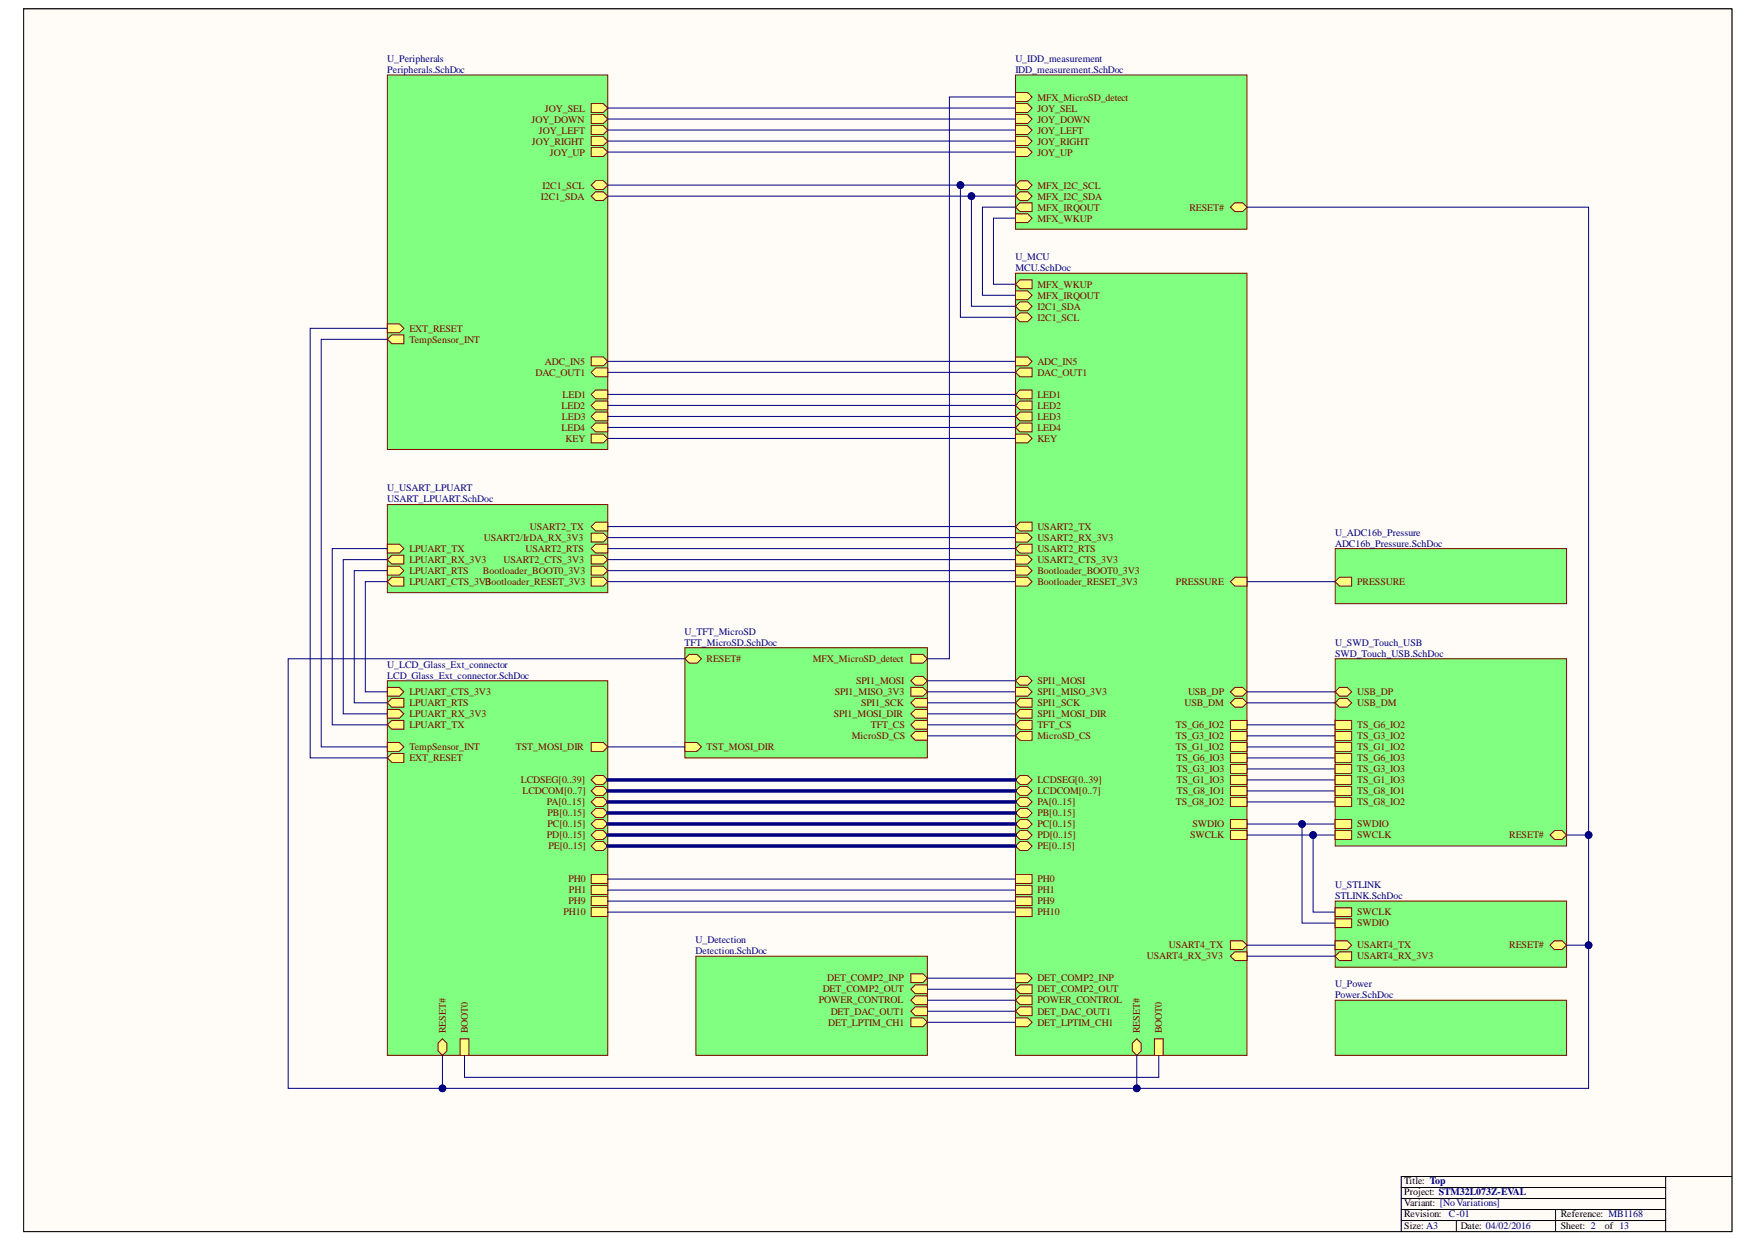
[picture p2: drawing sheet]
<svg xmlns="http://www.w3.org/2000/svg" width="297mm" height="210mm" viewBox="0 0 297 210" stroke-linecap="round" stroke-linejoin="round" font-family="sans-serif">
<defs><g id="words">
<g font-size="1.7" fill="#000080">
<text x="65.5" y="10.5">U_Peripherals</text>
<text x="171.7" y="10.5">U_IDD_measurement</text>
<text x="65.5" y="12.3">Peripherals.SchDoc</text>
<text x="171.7" y="12.3">IDD_measurement.SchDoc</text>
<text x="171.7" y="44">U_MCU</text>
<text x="171.7" y="45.8">MCU.SchDoc</text>
<text x="65.5" y="83">U_USART_LPUART</text>
<text x="65.5" y="84.9">USART_LPUART.SchDoc</text>
<text x="225.7" y="90.5">U_ADC16b_Pressure</text>
<text x="225.7" y="92.4">ADC16b_Pressure.SchDoc</text>
<text x="115.7" y="107.3">U_TFT_MicroSD</text>
<text x="65.5" y="112.8">U_LCD_Glass_Ext_connector</text>
<text x="115.7" y="109.1">TFT_MicroSD.SchDoc</text>
<text x="225.7" y="109.1">U_SWD_Touch_USB</text>
<text x="225.7" y="111">SWD_Touch_USB.SchDoc</text>
<text x="65.5" y="114.7">LCD_Glass_Ext_connector.SchDoc</text>
<text x="225.7" y="150">U_STLINK</text>
<text x="225.7" y="151.9">STLINK.SchDoc</text>
<text x="117.6" y="159.3">U_Detection</text>
<text x="117.6" y="161.2">Detection.SchDoc</text>
<text x="225.7" y="166.8">U_Power</text>
<text x="225.7" y="168.6">Power.SchDoc</text>
<text x="244.9" y="205.7">C-01</text>
</g>
<g font-size="1.7" fill="#800000">
<text x="175.4" y="17">MFX_MicroSD_detect</text>
<text x="89.8" y="20.7">JOY_DOWN</text>
<text x="91.1" y="22.6">JOY_LEFT</text>
<text x="92.1" y="18.8">JOY_SEL</text>
<text x="175.4" y="18.8">JOY_SEL</text>
<text x="175.4" y="20.7">JOY_DOWN</text>
<text x="175.4" y="22.6">JOY_LEFT</text>
<text x="89.9" y="24.4">JOY_RIGHT</text>
<text x="93" y="26.3">JOY_UP</text>
<text x="175.4" y="24.4">JOY_RIGHT</text>
<text x="175.4" y="26.3">JOY_UP</text>
<text x="91.5" y="33.7">I2C1_SDA</text>
<text x="91.7" y="31.9">I2C1_SCL</text>
<text x="175.4" y="35.6">MFX_IRQOUT</text>
<text x="175.4" y="33.7">MFX_I2C_SDA</text>
<text x="175.4" y="31.9">MFX_I2C_SCL</text>
<text x="201.1" y="35.6">RESET#</text>
<text x="175.4" y="37.4">MFX_WKUP</text>
<text x="175.4" y="52.3">I2C1_SDA</text>
<text x="175.4" y="50.5">MFX_IRQOUT</text>
<text x="175.4" y="48.6">MFX_WKUP</text>
<text x="69.2" y="57.9">TempSensor_INT</text>
<text x="69.2" y="56">EXT_RESET</text>
<text x="175.4" y="54.2">I2C1_SCL</text>
<text x="90.5" y="63.5">DAC_OUT1</text>
<text x="92.1" y="61.6">ADC_IN5</text>
<text x="175.4" y="63.5">DAC_OUT1</text>
<text x="175.4" y="61.6">ADC_IN5</text>
<text x="94.9" y="69.1">LED2</text>
<text x="95" y="70.9">LED3</text>
<text x="95.1" y="67.2">LED1</text>
<text x="175.4" y="70.9">LED3</text>
<text x="175.4" y="67.2">LED1</text>
<text x="175.4" y="69.1">LED2</text>
<text x="94.9" y="72.8">LED4</text>
<text x="95.6" y="74.6">KEY</text>
<text x="175.4" y="74.6">KEY</text>
<text x="175.4" y="72.8">LED4</text>
<text x="89.6" y="89.6">USART2_TX</text>
<text x="175.4" y="89.6">USART2_TX</text>
<text x="69.2" y="95.2">LPUART_RX_3V3</text>
<text x="69.2" y="93.3">LPUART_TX</text>
<text x="81.8" y="91.5">USART2/IrDA_RX_3V3</text>
<text x="85.1" y="95.2">USART2_CTS_3V3</text>
<text x="88.8" y="93.3">USART2_RTS</text>
<text x="175.4" y="91.5">USART2_RX_3V3</text>
<text x="175.4" y="95.2">USART2_CTS_3V3</text>
<text x="175.4" y="93.3">USART2_RTS</text>
<text x="69.2" y="98.9">LPUART_CTS_3VBootloader_RESET_3V3</text>
<text x="69.2" y="97">LPUART_RTS</text>
<text x="81.6" y="97">Bootloader_BOOT0_3V3</text>
<text x="82.2" y="98.9">3</text>
<text x="175.4" y="97">Bootloader_BOOT0_3V3</text>
<text x="175.4" y="98.9">Bootloader_RESET_3V3</text>
<text x="198.8" y="98.9">PRESSURE</text>
<text x="229.4" y="98.9">PRESSURE</text>
<text x="119.5" y="111.9">RESET#</text>
<text x="137.4" y="111.9">MFX_MicroSD_detect</text>
<text x="69.2" y="117.5">LPUART_CTS_3V3</text>
<text x="69.2" y="119.4">LPUART_RTS</text>
<text x="141.1" y="117.5">SPI1_MISO_3V3</text>
<text x="144.8" y="115.6">SPI1_MOSI</text>
<text x="145.6" y="119.4">SPI1_SCK</text>
<text x="175.4" y="119.4">SPI1_SCK</text>
<text x="175.4" y="115.6">SPI1_MOSI</text>
<text x="175.4" y="117.5">SPI1_MISO_3V3</text>
<text x="200.3" y="119.4">USB_DM</text>
<text x="200.8" y="117.5">USB_DP</text>
<text x="229.4" y="119.4">USB_DM</text>
<text x="229.4" y="117.5">USB_DP</text>
<text x="69.2" y="121.2">LPUART_RX_3V3</text>
<text x="69.2" y="123.1">LPUART_TX</text>
<text x="140.9" y="121.2">SPI1_MOSI_DIR</text>
<text x="144" y="124.9">MicroSD_CS</text>
<text x="147.2" y="123.1">TFT_CS</text>
<text x="175.4" y="124.9">MicroSD_CS</text>
<text x="175.4" y="123.1">TFT_CS</text>
<text x="175.4" y="121.2">SPI1_MOSI_DIR</text>
<text x="198.8" y="124.9">TS_G3_IO2</text>
<text x="198.8" y="123.1">TS_G6_IO2</text>
<text x="229.4" y="123.1">TS_G6_IO2</text>
<text x="229.4" y="124.9">TS_G3_IO2</text>
<text x="69.2" y="126.8">TempSensor_INT</text>
<text x="69.2" y="128.7">EXT_RESET</text>
<text x="87.2" y="126.8">TST_MOSI_DIR</text>
<text x="119.5" y="126.8">TST_MOSI_DIR</text>
<text x="198.8" y="126.8">TS_G1_IO2</text>
<text x="198.9" y="130.5">TS_G3_IO3</text>
<text x="198.9" y="128.7">TS_G6_IO3</text>
<text x="229.4" y="126.8">TS_G1_IO2</text>
<text x="229.4" y="128.7">TS_G6_IO3</text>
<text x="229.4" y="130.5">TS_G3_IO3</text>
<text x="88.1" y="132.4">LCDSEG[0..39]</text>
<text x="88.3" y="134.2">LCDCOM[0..7]</text>
<text x="92.5" y="136.1">PA[0..15]</text>
<text x="92.6" y="138">PB[0..15]</text>
<text x="175.4" y="132.4">LCDSEG[0..39]</text>
<text x="175.4" y="134.2">LCDCOM[0..7]</text>
<text x="175.4" y="136.1">PA[0..15]</text>
<text x="175.4" y="138">PB[0..15]</text>
<text x="198.8" y="136.1">TS_G8_IO2</text>
<text x="198.9" y="132.4">TS_G1_IO3</text>
<text x="199" y="134.2">TS_G8_IO1</text>
<text x="229.4" y="132.4">TS_G1_IO3</text>
<text x="229.4" y="134.2">TS_G8_IO1</text>
<text x="229.4" y="136.1">TS_G8_IO2</text>
<text x="92.5" y="141.7">PD[0..15]</text>
<text x="92.6" y="139.8">PC[0..15]</text>
<text x="92.7" y="143.5">PE[0..15]</text>
<text x="175.4" y="139.8">PC[0..15]</text>
<text x="175.4" y="141.7">PD[0..15]</text>
<text x="175.4" y="143.5">PE[0..15]</text>
<text x="201.2" y="141.7">SWCLK</text>
<text x="201.6" y="139.8">SWDIO</text>
<text x="229.4" y="139.8">SWDIO</text>
<text x="229.4" y="141.7">SWCLK</text>
<text x="255.2" y="141.7">RESET#</text>
<text x="96.1" y="149.1">PH0</text>
<text x="175.4" y="149.1">PH0</text>
<text x="95.3" y="154.7">PH10</text>
<text x="96.1" y="152.8">PH9</text>
<text x="96.2" y="151">PH1</text>
<text x="175.4" y="151">PH1</text>
<text x="175.4" y="154.7">PH10</text>
<text x="175.4" y="152.8">PH9</text>
<text x="229.4" y="154.7">SWCLK</text>
<text x="197.6" y="160.3">USART4_TX</text>
<text x="229.4" y="160.3">USART4_TX</text>
<text x="229.4" y="156.5">SWDIO</text>
<text x="255.2" y="160.3">RESET#</text>
<text x="139.1" y="167.7">DET_COMP2_OUT</text>
<text x="139.8" y="165.8">DET_COMP2_INP</text>
<text x="175.4" y="165.8">DET_COMP2_INP</text>
<text x="175.4" y="167.7">DET_COMP2_OUT</text>
<text x="193.9" y="162.1">USART4_RX_3V3</text>
<text x="229.4" y="162.1">USART4_RX_3V3</text>
<text x="138.4" y="169.6">POWER_CONTROL</text>
<text x="140" y="173.4">DET_LPTIM_CH1</text>
<text x="140.4" y="171.5">DET_DAC_OUT1</text>
<text x="175.4" y="171.5">DET_DAC_OUT1</text>
<text x="175.4" y="169.6">POWER_CONTROL</text>
<text x="175.4" y="173.4">DET_LPTIM_CH1</text>
<text x="75.4" y="174.6" transform="rotate(-90 75.4 174.6)">RESET#</text>
<text x="79.1" y="174.6" transform="rotate(-90 79.1 174.6)">BOOT0</text>
<text x="192.7" y="174.6" transform="rotate(-90 192.7 174.6)">RESET#</text>
<text x="196.4" y="174.6" transform="rotate(-90 196.4 174.6)">BOOT0</text>
</g>
<g font-size="1.7">
<text x="237.4" y="200.2">Title: Top</text>
<text x="237.4" y="202">Project: STM32L073Z-EVAL</text>
<text x="237.4" y="203.9">Variant: [NoVariations]</text>
<text x="237.4" y="207.8">Size: A3</text>
<text x="237.4" y="205.7">Revision:</text>
<text x="247" y="207.8">Date: 04/02/2016</text>
<text x="263.9" y="205.7">Reference: MB1168</text>
<text x="263.9" y="207.8">Sheet: 2</text>
<text x="271.3" y="207.8">of 13</text>
</g>
</g></defs>
<path d="M4 1.5h288.8v206.6h-288.8z" fill-rule="evenodd" fill="#fffcf8"/>
<path d="M4 1.5h288.8v206.6h-288.8z" fill="none" stroke="#000" stroke-width=".17"/>
<path d="M4 1.5h288.8v206.6h-288.8z" fill-rule="evenodd" fill="#fffcf8"/>
<path d="M4 1.5h288.8v206.6h-288.8zM281.6 198.8v9.3M292.8 198.8h-55.9v9.3M236.9 200.7h44.7M236.9 202.6h44.7M236.9 206.3h44.7M236.9 204.4h44.7M246.2 206.3v1.8M263 204.4v3.7" fill="none" stroke="#000" stroke-width=".17"/>
<path d="M171.7 46.2h39.1v132.2h-39.1z" fill-rule="evenodd" fill="#80ff80"/>
<path d="M171.7 46.2h39.1v132.2h-39.1z" fill="none" stroke="#800000" stroke-width=".17"/>
<path d="M171.7 51.8l.7-.8h1.3l.8 .8-.8 .7h-1.3z" fill-rule="evenodd" fill="#ffff80"/>
<path d="M171.7 51.8l.7-.8h1.3l.8 .8-.8 .7h-1.3z" fill="none" stroke="#800000" stroke-width=".17"/>
<path d="M171.7 53.6l.7-.7h1.3l.8 .7-.8 .8h-1.3z" fill-rule="evenodd" fill="#ffff80"/>
<path d="M171.7 53.6l.7-.7h1.3l.8 .7-.8 .8h-1.3z" fill="none" stroke="#800000" stroke-width=".17"/>
<path d="M171.7 49.2h2l.8 .7-.8 .8h-2z" fill-rule="evenodd" fill="#ffff80"/>
<path d="M171.7 49.2h2l.8 .7-.8 .8h-2z" fill="none" stroke="#800000" stroke-width=".17"/>
<path d="M171.7 95.7h2l.8 .7-.8 .8h-2z" fill-rule="evenodd" fill="#ffff80"/>
<path d="M171.7 95.7h2l.8 .7-.8 .8h-2z" fill="none" stroke="#800000" stroke-width=".17"/>
<path d="M171.7 97.6h2l.8 .7-.8 .7h-2z" fill-rule="evenodd" fill="#ffff80"/>
<path d="M171.7 97.6h2l.8 .7-.8 .7h-2z" fill="none" stroke="#800000" stroke-width=".17"/>
<path d="M195.2 175.6h1.5v2.8h-1.5z" fill-rule="evenodd" fill="#ffff80"/>
<path d="M195.2 175.6h1.5v2.8h-1.5z" fill="none" stroke="#800000" stroke-width=".17"/>
<path d="M171.7 90.1h2l.8 .8-.8 .7h-2z" fill-rule="evenodd" fill="#ffff80"/>
<path d="M171.7 90.1h2l.8 .8-.8 .7h-2z" fill="none" stroke="#800000" stroke-width=".17"/>
<path d="M171.7 93.8h2l.8 .8-.8 .7h-2z" fill-rule="evenodd" fill="#ffff80"/>
<path d="M171.7 93.8h2l.8 .8-.8 .7h-2z" fill="none" stroke="#800000" stroke-width=".17"/>
<path d="M172.4 88.2h2.1v1.5h-2.1l-.7-.7z" fill-rule="evenodd" fill="#ffff80"/>
<path d="M172.4 88.2h2.1v1.5h-2.1l-.7-.7z" fill="none" stroke="#800000" stroke-width=".17"/>
<path d="M171.7 92.7l.7-.7h2.1v1.5h-2.1z" fill-rule="evenodd" fill="#ffff80"/>
<path d="M171.7 92.7l.7-.7h2.1v1.5h-2.1z" fill="none" stroke="#800000" stroke-width=".17"/>
<path d="M172.4 118h2.1v1.5h-2.1l-.7-.7z" fill-rule="evenodd" fill="#ffff80"/>
<path d="M172.4 118h2.1v1.5h-2.1l-.7-.7z" fill="none" stroke="#800000" stroke-width=".17"/>
<path d="M171.7 115.1l.7-.8h1.3l.8 .8-.8 .7h-1.3z" fill-rule="evenodd" fill="#ffff80"/>
<path d="M171.7 115.1l.7-.8h1.3l.8 .8-.8 .7h-1.3z" fill="none" stroke="#800000" stroke-width=".17"/>
<path d="M171.7 124.4l.7-.8h2.1v1.5h-2.1z" fill-rule="evenodd" fill="#ffff80"/>
<path d="M171.7 124.4l.7-.8h2.1v1.5h-2.1z" fill="none" stroke="#800000" stroke-width=".17"/>
<path d="M171.7 122.5l.7-.7h2.1v1.5h-2.1z" fill-rule="evenodd" fill="#ffff80"/>
<path d="M171.7 122.5l.7-.7h2.1v1.5h-2.1z" fill="none" stroke="#800000" stroke-width=".17"/>
<path d="M171.7 73.4h2l.8 .7-.8 .7h-2z" fill-rule="evenodd" fill="#ffff80"/>
<path d="M171.7 73.4h2l.8 .7-.8 .7h-2z" fill="none" stroke="#800000" stroke-width=".17"/>
<path d="M171.7 72.2l.7-.7h2.1v1.5h-2.1z" fill-rule="evenodd" fill="#ffff80"/>
<path d="M171.7 72.2l.7-.7h2.1v1.5h-2.1z" fill="none" stroke="#800000" stroke-width=".17"/>
<path d="M171.7 70.4l.7-.8h2.1v1.5h-2.1z" fill-rule="evenodd" fill="#ffff80"/>
<path d="M171.7 70.4l.7-.8h2.1v1.5h-2.1z" fill="none" stroke="#800000" stroke-width=".17"/>
<path d="M172.4 65.9h2.1v1.5h-2.1l-.7-.7z" fill-rule="evenodd" fill="#ffff80"/>
<path d="M172.4 65.9h2.1v1.5h-2.1l-.7-.7z" fill="none" stroke="#800000" stroke-width=".17"/>
<path d="M172.4 67.8h2.1v1.5h-2.1l-.7-.8z" fill-rule="evenodd" fill="#ffff80"/>
<path d="M172.4 67.8h2.1v1.5h-2.1l-.7-.8z" fill="none" stroke="#800000" stroke-width=".17"/>
<path d="M208 161.6l.8-.7h2v1.4h-2z" fill-rule="evenodd" fill="#ffff80"/>
<path d="M208 161.6l.8-.7h2v1.4h-2z" fill="none" stroke="#800000" stroke-width=".17"/>
<path d="M208 159h2.1l.7 .7-.7 .8h-2.1z" fill-rule="evenodd" fill="#ffff80"/>
<path d="M208 159h2.1l.7 .7-.7 .8h-2.1z" fill="none" stroke="#800000" stroke-width=".17"/>
<path d="M208 98.3l.8-.7h2v1.4h-2z" fill-rule="evenodd" fill="#ffff80"/>
<path d="M208 98.3l.8-.7h2v1.4h-2z" fill="none" stroke="#800000" stroke-width=".17"/>
<path d="M208 125.5h2.8v1.5h-2.8z" fill-rule="evenodd" fill="#ffff80"/>
<path d="M208 125.5h2.8v1.5h-2.8z" fill="none" stroke="#800000" stroke-width=".17"/>
<path d="M208 131.1h2.8v1.5h-2.8z" fill-rule="evenodd" fill="#ffff80"/>
<path d="M208 131.1h2.8v1.5h-2.8z" fill="none" stroke="#800000" stroke-width=".17"/>
<path d="M171.7 62.9l.7-.7h2.1v1.5h-2.1z" fill-rule="evenodd" fill="#ffff80"/>
<path d="M171.7 62.9l.7-.7h2.1v1.5h-2.1z" fill="none" stroke="#800000" stroke-width=".17"/>
<path d="M208 123.6h2.8v1.5h-2.8z" fill-rule="evenodd" fill="#ffff80"/>
<path d="M208 123.6h2.8v1.5h-2.8z" fill="none" stroke="#800000" stroke-width=".17"/>
<path d="M208 129.2h2.8v1.5h-2.8z" fill-rule="evenodd" fill="#ffff80"/>
<path d="M208 129.2h2.8v1.5h-2.8z" fill="none" stroke="#800000" stroke-width=".17"/>
<path d="M208 121.8h2.8v1.5h-2.8z" fill-rule="evenodd" fill="#ffff80"/>
<path d="M208 121.8h2.8v1.5h-2.8z" fill="none" stroke="#800000" stroke-width=".17"/>
<path d="M208 127.3h2.8v1.5h-2.8z" fill-rule="evenodd" fill="#ffff80"/>
<path d="M208 127.3h2.8v1.5h-2.8z" fill="none" stroke="#800000" stroke-width=".17"/>
<path d="M171.7 60.3h2l.8 .8-.8 .7h-2z" fill-rule="evenodd" fill="#ffff80"/>
<path d="M171.7 60.3h2l.8 .8-.8 .7h-2z" fill="none" stroke="#800000" stroke-width=".17"/>
<path d="M208 118.8l.8-.8h1.3l.7 .8-.7 .7h-1.3z" fill-rule="evenodd" fill="#ffff80"/>
<path d="M208 118.8l.8-.8h1.3l.7 .8-.7 .7h-1.3z" fill="none" stroke="#800000" stroke-width=".17"/>
<path d="M208 116.9l.8-.7h1.3l.7 .7-.7 .8h-1.3z" fill-rule="evenodd" fill="#ffff80"/>
<path d="M208 116.9l.8-.7h1.3l.7 .7-.7 .8h-1.3z" fill="none" stroke="#800000" stroke-width=".17"/>
<path d="M208 138.5h2.8v1.5h-2.8z" fill-rule="evenodd" fill="#ffff80"/>
<path d="M208 138.5h2.8v1.5h-2.8z" fill="none" stroke="#800000" stroke-width=".17"/>
<path d="M208 140.4h2.8v1.5h-2.8z" fill-rule="evenodd" fill="#ffff80"/>
<path d="M208 140.4h2.8v1.5h-2.8z" fill="none" stroke="#800000" stroke-width=".17"/>
<path d="M171.7 116.2h2l.8 .7-.8 .8h-2z" fill-rule="evenodd" fill="#ffff80"/>
<path d="M171.7 116.2h2l.8 .7-.8 .8h-2z" fill="none" stroke="#800000" stroke-width=".17"/>
<path d="M172.4 170.2h2.1v1.4h-2.1l-.7-.7z" fill-rule="evenodd" fill="#ffff80"/>
<path d="M172.4 170.2h2.1v1.4h-2.1l-.7-.7z" fill="none" stroke="#800000" stroke-width=".17"/>
<path d="M171.7 120.6l.7-.7h2.1v1.5h-2.1z" fill-rule="evenodd" fill="#ffff80"/>
<path d="M171.7 120.6l.7-.7h2.1v1.5h-2.1z" fill="none" stroke="#800000" stroke-width=".17"/>
<path d="M171.7 131.8l.7-.7h1.3l.8 .7-.8 .8h-1.3z" fill-rule="evenodd" fill="#ffff80"/>
<path d="M171.7 131.8l.7-.7h1.3l.8 .7-.8 .8h-1.3z" fill="none" stroke="#800000" stroke-width=".17"/>
<path d="M171.7 133.7l.7-.8h1.3l.8 .8-.8 .7h-1.3z" fill-rule="evenodd" fill="#ffff80"/>
<path d="M171.7 133.7l.7-.8h1.3l.8 .8-.8 .7h-1.3z" fill="none" stroke="#800000" stroke-width=".17"/>
<path d="M171.7 135.5l.7-.7h1.3l.8 .7-.8 .8h-1.3z" fill-rule="evenodd" fill="#ffff80"/>
<path d="M171.7 135.5l.7-.7h1.3l.8 .7-.8 .8h-1.3z" fill="none" stroke="#800000" stroke-width=".17"/>
<path d="M172.4 136.7h1.3l.8 .7-.8 .7h-1.3l-.7-.7z" fill-rule="evenodd" fill="#ffff80"/>
<path d="M172.4 136.7h1.3l.8 .7-.8 .7h-1.3l-.7-.7z" fill="none" stroke="#800000" stroke-width=".17"/>
<path d="M172.4 138.5h1.3l.8 .8-.8 .7h-1.3l-.7-.7z" fill-rule="evenodd" fill="#ffff80"/>
<path d="M172.4 138.5h1.3l.8 .8-.8 .7h-1.3l-.7-.7z" fill="none" stroke="#800000" stroke-width=".17"/>
<path d="M171.7 141.1l.7-.7h1.3l.8 .7-.8 .8h-1.3z" fill-rule="evenodd" fill="#ffff80"/>
<path d="M171.7 141.1l.7-.7h1.3l.8 .7-.8 .8h-1.3z" fill="none" stroke="#800000" stroke-width=".17"/>
<path d="M171.7 143l.7-.8h1.3l.8 .8-.8 .7h-1.3z" fill-rule="evenodd" fill="#ffff80"/>
<path d="M171.7 143l.7-.8h1.3l.8 .8-.8 .7h-1.3z" fill="none" stroke="#800000" stroke-width=".17"/>
<path d="M191.4 176.3l.8-.7 .7 .7v1.3l-.7 .8-.8-.8z" fill-rule="evenodd" fill="#ffff80"/>
<path d="M191.4 176.3l.8-.7 .7 .7v1.3l-.7 .8-.8-.8z" fill="none" stroke="#800000" stroke-width=".17"/>
<path d="M171.7 149.7h2.8v1.5h-2.8z" fill-rule="evenodd" fill="#ffff80"/>
<path d="M171.7 149.7h2.8v1.5h-2.8z" fill="none" stroke="#800000" stroke-width=".17"/>
<path d="M171.7 147.8h2.8v1.5h-2.8z" fill-rule="evenodd" fill="#ffff80"/>
<path d="M171.7 147.8h2.8v1.5h-2.8z" fill="none" stroke="#800000" stroke-width=".17"/>
<path d="M171.7 153.4h2.8v1.5h-2.8z" fill-rule="evenodd" fill="#ffff80"/>
<path d="M171.7 153.4h2.8v1.5h-2.8z" fill="none" stroke="#800000" stroke-width=".17"/>
<path d="M171.7 151.6h2.8v1.4h-2.8z" fill-rule="evenodd" fill="#ffff80"/>
<path d="M171.7 151.6h2.8v1.4h-2.8z" fill="none" stroke="#800000" stroke-width=".17"/>
<path d="M172.4 47.3h2.1v1.5h-2.1l-.7-.8z" fill-rule="evenodd" fill="#ffff80"/>
<path d="M172.4 47.3h2.1v1.5h-2.1l-.7-.8z" fill="none" stroke="#800000" stroke-width=".17"/>
<path d="M208 132.9h2.8v1.5h-2.8z" fill-rule="evenodd" fill="#ffff80"/>
<path d="M208 132.9h2.8v1.5h-2.8z" fill="none" stroke="#800000" stroke-width=".17"/>
<path d="M208 134.8h2.8v1.5h-2.8z" fill-rule="evenodd" fill="#ffff80"/>
<path d="M208 134.8h2.8v1.5h-2.8z" fill="none" stroke="#800000" stroke-width=".17"/>
<path d="M171.7 164.6h2l.8 .7-.8 .8h-2z" fill-rule="evenodd" fill="#ffff80"/>
<path d="M171.7 164.6h2l.8 .7-.8 .8h-2z" fill="none" stroke="#800000" stroke-width=".17"/>
<path d="M172.4 168.3h2.1v1.5h-2.1l-.7-.8z" fill-rule="evenodd" fill="#ffff80"/>
<path d="M172.4 168.3h2.1v1.5h-2.1l-.7-.8z" fill="none" stroke="#800000" stroke-width=".17"/>
<path d="M172.4 166.4h2.1v1.5h-2.1l-.7-.7z" fill-rule="evenodd" fill="#ffff80"/>
<path d="M172.4 166.4h2.1v1.5h-2.1l-.7-.7z" fill="none" stroke="#800000" stroke-width=".17"/>
<path d="M171.7 172h2l.8 .8-.8 .7h-2z" fill-rule="evenodd" fill="#ffff80"/>
<path d="M171.7 172h2l.8 .8-.8 .7h-2z" fill="none" stroke="#800000" stroke-width=".17"/>
<path d="M225.7 92.7h39.1v9.3h-39.1z" fill-rule="evenodd" fill="#80ff80"/>
<path d="M225.7 92.7h39.1v9.3h-39.1z" fill="none" stroke="#800000" stroke-width=".17"/>
<path d="M226.5 97.6h2v1.4h-2l-.8-.7z" fill-rule="evenodd" fill="#ffff80"/>
<path d="M226.5 97.6h2v1.4h-2l-.8-.7z" fill="none" stroke="#800000" stroke-width=".17"/>
<path d="M117.6 161.6h39.2v16.8h-39.2z" fill-rule="evenodd" fill="#80ff80"/>
<path d="M117.6 161.6h39.2v16.8h-39.2z" fill="none" stroke="#800000" stroke-width=".17"/>
<path d="M154 164.6h2l.8 .7-.8 .8h-2z" fill-rule="evenodd" fill="#ffff80"/>
<path d="M154 164.6h2l.8 .7-.8 .8h-2z" fill="none" stroke="#800000" stroke-width=".17"/>
<path d="M154 167.2l.7-.8h2.1v1.5h-2.1z" fill-rule="evenodd" fill="#ffff80"/>
<path d="M154 167.2l.7-.8h2.1v1.5h-2.1z" fill="none" stroke="#800000" stroke-width=".17"/>
<path d="M154 170.9l.7-.7h2.1v1.4h-2.1z" fill-rule="evenodd" fill="#ffff80"/>
<path d="M154 170.9l.7-.7h2.1v1.4h-2.1z" fill="none" stroke="#800000" stroke-width=".17"/>
<path d="M154 169l.7-.7h2.1v1.5h-2.1z" fill-rule="evenodd" fill="#ffff80"/>
<path d="M154 169l.7-.7h2.1v1.5h-2.1z" fill="none" stroke="#800000" stroke-width=".17"/>
<path d="M154 172h2l.8 .8-.8 .7h-2z" fill-rule="evenodd" fill="#ffff80"/>
<path d="M154 172h2l.8 .8-.8 .7h-2z" fill="none" stroke="#800000" stroke-width=".17"/>
<path d="M171.7 12.7h39.1v26h-39.1z" fill-rule="evenodd" fill="#80ff80"/>
<path d="M171.7 12.7h39.1v26h-39.1z" fill="none" stroke="#800000" stroke-width=".17"/>
<path d="M172.4 34.3h2.1v1.5h-2.1l-.7-.8z" fill-rule="evenodd" fill="#ffff80"/>
<path d="M172.4 34.3h2.1v1.5h-2.1l-.7-.8z" fill="none" stroke="#800000" stroke-width=".17"/>
<path d="M171.7 17.5h2l.8 .8-.8 .7h-2z" fill-rule="evenodd" fill="#ffff80"/>
<path d="M171.7 17.5h2l.8 .8-.8 .7h-2z" fill="none" stroke="#800000" stroke-width=".17"/>
<path d="M171.7 19.4h2l.8 .7-.8 .8h-2z" fill-rule="evenodd" fill="#ffff80"/>
<path d="M171.7 19.4h2l.8 .7-.8 .8h-2z" fill="none" stroke="#800000" stroke-width=".17"/>
<path d="M171.7 21.2h2l.8 .8-.8 .7h-2z" fill-rule="evenodd" fill="#ffff80"/>
<path d="M171.7 21.2h2l.8 .8-.8 .7h-2z" fill="none" stroke="#800000" stroke-width=".17"/>
<path d="M171.7 23.1h2l.8 .7-.8 .8h-2z" fill-rule="evenodd" fill="#ffff80"/>
<path d="M171.7 23.1h2l.8 .7-.8 .8h-2z" fill="none" stroke="#800000" stroke-width=".17"/>
<path d="M171.7 25h2l.8 .7-.8 .7h-2z" fill-rule="evenodd" fill="#ffff80"/>
<path d="M171.7 25h2l.8 .7-.8 .7h-2z" fill="none" stroke="#800000" stroke-width=".17"/>
<path d="M171.7 36.1h2l.8 .8-.8 .7h-2z" fill-rule="evenodd" fill="#ffff80"/>
<path d="M171.7 36.1h2l.8 .8-.8 .7h-2z" fill="none" stroke="#800000" stroke-width=".17"/>
<path d="M171.7 15.6h2l.8 .8-.8 .7h-2z" fill-rule="evenodd" fill="#ffff80"/>
<path d="M171.7 15.6h2l.8 .8-.8 .7h-2z" fill="none" stroke="#800000" stroke-width=".17"/>
<path d="M208 35l.8-.7h1.3l.7 .7-.7 .8h-1.3z" fill-rule="evenodd" fill="#ffff80"/>
<path d="M208 35l.8-.7h1.3l.7 .7-.7 .8h-1.3z" fill="none" stroke="#800000" stroke-width=".17"/>
<path d="M171.7 33.1l.7-.7h1.3l.8 .7-.8 .8h-1.3z" fill-rule="evenodd" fill="#ffff80"/>
<path d="M171.7 33.1l.7-.7h1.3l.8 .7-.8 .8h-1.3z" fill="none" stroke="#800000" stroke-width=".17"/>
<path d="M171.7 31.3l.7-.8h1.3l.8 .8-.8 .7h-1.3z" fill-rule="evenodd" fill="#ffff80"/>
<path d="M171.7 31.3l.7-.8h1.3l.8 .8-.8 .7h-1.3z" fill="none" stroke="#800000" stroke-width=".17"/>
<path d="M65.5 115.1h37.2v63.3h-37.2z" fill-rule="evenodd" fill="#80ff80"/>
<path d="M65.5 115.1h37.2v63.3h-37.2z" fill="none" stroke="#800000" stroke-width=".17"/>
<path d="M100 131.8l.7-.7h1.3l.7 .7-.7 .8h-1.3z" fill-rule="evenodd" fill="#ffff80"/>
<path d="M100 131.8l.7-.7h1.3l.7 .7-.7 .8h-1.3z" fill="none" stroke="#800000" stroke-width=".17"/>
<path d="M100 133.7l.7-.8h1.3l.7 .8-.7 .7h-1.3z" fill-rule="evenodd" fill="#ffff80"/>
<path d="M100 133.7l.7-.8h1.3l.7 .8-.7 .7h-1.3z" fill="none" stroke="#800000" stroke-width=".17"/>
<path d="M65.5 119.9h2l.8 .7-.8 .8h-2z" fill-rule="evenodd" fill="#ffff80"/>
<path d="M65.5 119.9h2l.8 .7-.8 .8h-2z" fill="none" stroke="#800000" stroke-width=".17"/>
<path d="M65.5 122.5l.7-.7h2.1v1.4h-2.1z" fill-rule="evenodd" fill="#ffff80"/>
<path d="M65.5 122.5l.7-.7h2.1v1.4h-2.1z" fill="none" stroke="#800000" stroke-width=".17"/>
<path d="M65.5 116.2h2l.8 .7-.8 .8h-2z" fill-rule="evenodd" fill="#ffff80"/>
<path d="M65.5 116.2h2l.8 .7-.8 .8h-2z" fill="none" stroke="#800000" stroke-width=".17"/>
<path d="M65.5 118.8l.7-.8h2.1v1.5h-2.1z" fill-rule="evenodd" fill="#ffff80"/>
<path d="M65.5 118.8l.7-.8h2.1v1.5h-2.1z" fill="none" stroke="#800000" stroke-width=".17"/>
<path d="M100 125.5h2l.7 .7-.7 .8h-2z" fill-rule="evenodd" fill="#ffff80"/>
<path d="M100 125.5h2l.7 .7-.7 .8h-2z" fill="none" stroke="#800000" stroke-width=".17"/>
<path d="M65.5 125.5h2l.8 .7-.8 .8h-2z" fill-rule="evenodd" fill="#ffff80"/>
<path d="M65.5 125.5h2l.8 .7-.8 .8h-2z" fill="none" stroke="#800000" stroke-width=".17"/>
<path d="M65.5 128.1l.7-.8h2.1v1.5h-2.1z" fill-rule="evenodd" fill="#ffff80"/>
<path d="M65.5 128.1l.7-.8h2.1v1.5h-2.1z" fill="none" stroke="#800000" stroke-width=".17"/>
<path d="M100 135.5l.7-.7h1.3l.7 .7-.7 .8h-1.3z" fill-rule="evenodd" fill="#ffff80"/>
<path d="M100 135.5l.7-.7h1.3l.7 .7-.7 .8h-1.3z" fill="none" stroke="#800000" stroke-width=".17"/>
<path d="M100 137.4l.7-.7h1.3l.7 .7-.7 .7h-1.3z" fill-rule="evenodd" fill="#ffff80"/>
<path d="M100 137.4l.7-.7h1.3l.7 .7-.7 .7h-1.3z" fill="none" stroke="#800000" stroke-width=".17"/>
<path d="M100 139.3l.7-.8h1.3l.7 .8-.7 .7h-1.3z" fill-rule="evenodd" fill="#ffff80"/>
<path d="M100 139.3l.7-.8h1.3l.7 .8-.7 .7h-1.3z" fill="none" stroke="#800000" stroke-width=".17"/>
<path d="M100 141.1l.7-.7h1.3l.7 .7-.7 .8h-1.3z" fill-rule="evenodd" fill="#ffff80"/>
<path d="M100 141.1l.7-.7h1.3l.7 .7-.7 .8h-1.3z" fill="none" stroke="#800000" stroke-width=".17"/>
<path d="M100 143l.7-.8h1.3l.7 .8-.7 .7h-1.3z" fill-rule="evenodd" fill="#ffff80"/>
<path d="M100 143l.7-.8h1.3l.7 .8-.7 .7h-1.3z" fill="none" stroke="#800000" stroke-width=".17"/>
<path d="M74.8 175.6l.7 .7v1.3l-.7 .8-.7-.8v-1.3z" fill-rule="evenodd" fill="#ffff80"/>
<path d="M74.8 175.6l.7 .7v1.3l-.7 .8-.7-.8v-1.3z" fill="none" stroke="#800000" stroke-width=".17"/>
<path d="M100 149.7h2.7v1.5h-2.7z" fill-rule="evenodd" fill="#ffff80"/>
<path d="M100 149.7h2.7v1.5h-2.7z" fill="none" stroke="#800000" stroke-width=".17"/>
<path d="M100 147.8h2.7v1.5h-2.7z" fill-rule="evenodd" fill="#ffff80"/>
<path d="M100 147.8h2.7v1.5h-2.7z" fill="none" stroke="#800000" stroke-width=".17"/>
<path d="M77.8 175.6h1.5v2.8h-1.5z" fill-rule="evenodd" fill="#ffff80"/>
<path d="M77.8 175.6h1.5v2.8h-1.5z" fill="none" stroke="#800000" stroke-width=".17"/>
<path d="M100 153.4h2.7v1.5h-2.7z" fill-rule="evenodd" fill="#ffff80"/>
<path d="M100 153.4h2.7v1.5h-2.7z" fill="none" stroke="#800000" stroke-width=".17"/>
<path d="M100 151.5h2.7v1.5h-2.7z" fill-rule="evenodd" fill="#ffff80"/>
<path d="M100 151.5h2.7v1.5h-2.7z" fill="none" stroke="#800000" stroke-width=".17"/>
<path d="M65.5 12.7h37.2v63.3h-37.2z" fill-rule="evenodd" fill="#80ff80"/>
<path d="M65.5 12.7h37.2v63.3h-37.2z" fill="none" stroke="#800000" stroke-width=".17"/>
<path d="M100 33.2l.7-.8h1.3l.7 .8-.7 .7h-1.3z" fill-rule="evenodd" fill="#ffff80"/>
<path d="M100 33.2l.7-.8h1.3l.7 .8-.7 .7h-1.3z" fill="none" stroke="#800000" stroke-width=".17"/>
<path d="M65.5 57.3l.7-.7h2.1v1.5h-2.1z" fill-rule="evenodd" fill="#ffff80"/>
<path d="M65.5 57.3l.7-.7h2.1v1.5h-2.1z" fill="none" stroke="#800000" stroke-width=".17"/>
<path d="M65.5 54.7h2l.8 .8-.8 .7h-2z" fill-rule="evenodd" fill="#ffff80"/>
<path d="M65.5 54.7h2l.8 .8-.8 .7h-2z" fill="none" stroke="#800000" stroke-width=".17"/>
<path d="M100 17.5h2l.7 .8-.7 .7h-2z" fill-rule="evenodd" fill="#ffff80"/>
<path d="M100 17.5h2l.7 .8-.7 .7h-2z" fill="none" stroke="#800000" stroke-width=".17"/>
<path d="M100 19.4h2l.7 .7-.7 .8h-2z" fill-rule="evenodd" fill="#ffff80"/>
<path d="M100 19.4h2l.7 .7-.7 .8h-2z" fill="none" stroke="#800000" stroke-width=".17"/>
<path d="M100 21.2h2l.7 .8-.7 .7h-2z" fill-rule="evenodd" fill="#ffff80"/>
<path d="M100 21.2h2l.7 .8-.7 .7h-2z" fill="none" stroke="#800000" stroke-width=".17"/>
<path d="M100 23.1h2l.7 .7-.7 .8h-2z" fill-rule="evenodd" fill="#ffff80"/>
<path d="M100 23.1h2l.7 .7-.7 .8h-2z" fill="none" stroke="#800000" stroke-width=".17"/>
<path d="M100 25h2l.7 .7-.7 .7h-2z" fill-rule="evenodd" fill="#ffff80"/>
<path d="M100 25h2l.7 .7-.7 .7h-2z" fill="none" stroke="#800000" stroke-width=".17"/>
<path d="M100 62.9l.7-.7h2v1.5h-2z" fill-rule="evenodd" fill="#ffff80"/>
<path d="M100 62.9l.7-.7h2v1.5h-2z" fill="none" stroke="#800000" stroke-width=".17"/>
<path d="M100 60.3h2l.7 .8-.7 .7h-2z" fill-rule="evenodd" fill="#ffff80"/>
<path d="M100 60.3h2l.7 .8-.7 .7h-2z" fill="none" stroke="#800000" stroke-width=".17"/>
<path d="M100 73.4h2l.7 .7-.7 .7h-2z" fill-rule="evenodd" fill="#ffff80"/>
<path d="M100 73.4h2l.7 .7-.7 .7h-2z" fill="none" stroke="#800000" stroke-width=".17"/>
<path d="M100 72.2l.7-.7h2v1.5h-2z" fill-rule="evenodd" fill="#ffff80"/>
<path d="M100 72.2l.7-.7h2v1.5h-2z" fill="none" stroke="#800000" stroke-width=".17"/>
<path d="M100 70.4l.7-.8h2v1.5h-2z" fill-rule="evenodd" fill="#ffff80"/>
<path d="M100 70.4l.7-.8h2v1.5h-2z" fill="none" stroke="#800000" stroke-width=".17"/>
<path d="M100 66.7l.7-.8h2v1.5h-2z" fill-rule="evenodd" fill="#ffff80"/>
<path d="M100 66.7l.7-.8h2v1.5h-2z" fill="none" stroke="#800000" stroke-width=".17"/>
<path d="M100 68.5l.7-.7h2v1.5h-2z" fill-rule="evenodd" fill="#ffff80"/>
<path d="M100 68.5l.7-.7h2v1.5h-2z" fill="none" stroke="#800000" stroke-width=".17"/>
<path d="M100 31.3l.7-.8h1.3l.7 .8-.7 .7h-1.3z" fill-rule="evenodd" fill="#ffff80"/>
<path d="M100 31.3l.7-.8h1.3l.7 .8-.7 .7h-1.3z" fill="none" stroke="#800000" stroke-width=".17"/>
<path d="M225.7 169h39.1v9.4h-39.1z" fill-rule="evenodd" fill="#80ff80"/>
<path d="M225.7 169h39.1v9.4h-39.1z" fill="none" stroke="#800000" stroke-width=".17"/>
<path d="M225.7 152.3h39.1v11.2h-39.1z" fill-rule="evenodd" fill="#80ff80"/>
<path d="M225.7 152.3h39.1v11.2h-39.1z" fill="none" stroke="#800000" stroke-width=".17"/>
<path d="M225.7 161.6l.8-.7h2v1.4h-2z" fill-rule="evenodd" fill="#ffff80"/>
<path d="M225.7 161.6l.8-.7h2v1.4h-2z" fill="none" stroke="#800000" stroke-width=".17"/>
<path d="M225.7 159h2.1l.7 .7-.7 .8h-2.1z" fill-rule="evenodd" fill="#ffff80"/>
<path d="M225.7 159h2.1l.7 .7-.7 .8h-2.1z" fill="none" stroke="#800000" stroke-width=".17"/>
<path d="M225.7 155.3h2.8v1.5h-2.8z" fill-rule="evenodd" fill="#ffff80"/>
<path d="M225.7 155.3h2.8v1.5h-2.8z" fill="none" stroke="#800000" stroke-width=".17"/>
<path d="M225.7 153.4h2.8v1.5h-2.8z" fill-rule="evenodd" fill="#ffff80"/>
<path d="M225.7 153.4h2.8v1.5h-2.8z" fill="none" stroke="#800000" stroke-width=".17"/>
<path d="M262.8 159h1.3l.7 .7-.7 .8h-1.3l-.7-.8z" fill-rule="evenodd" fill="#ffff80"/>
<path d="M262.8 159h1.3l.7 .7-.7 .8h-1.3l-.7-.8z" fill="none" stroke="#800000" stroke-width=".17"/>
<path d="M115.8 109.5h41v18.6h-41z" fill-rule="evenodd" fill="#80ff80"/>
<path d="M115.8 109.5h41v18.6h-41z" fill="none" stroke="#800000" stroke-width=".17"/>
<path d="M154 110.6h2l.8 .7-.8 .8h-2z" fill-rule="evenodd" fill="#ffff80"/>
<path d="M154 110.6h2l.8 .7-.8 .8h-2z" fill="none" stroke="#800000" stroke-width=".17"/>
<path d="M115.8 111.3l.7-.7h1.3l.8 .7-.8 .8h-1.3z" fill-rule="evenodd" fill="#ffff80"/>
<path d="M115.8 111.3l.7-.7h1.3l.8 .7-.8 .8h-1.3z" fill="none" stroke="#800000" stroke-width=".17"/>
<path d="M154 116.2h2l.8 .7-.8 .8h-2z" fill-rule="evenodd" fill="#ffff80"/>
<path d="M154 116.2h2l.8 .7-.8 .8h-2z" fill="none" stroke="#800000" stroke-width=".17"/>
<path d="M154 115.1l.7-.8h1.3l.8 .8-.8 .7h-1.3z" fill-rule="evenodd" fill="#ffff80"/>
<path d="M154 115.1l.7-.8h1.3l.8 .8-.8 .7h-1.3z" fill="none" stroke="#800000" stroke-width=".17"/>
<path d="M154 120.6l.7-.7h2.1v1.5h-2.1z" fill-rule="evenodd" fill="#ffff80"/>
<path d="M154 120.6l.7-.7h2.1v1.5h-2.1z" fill="none" stroke="#800000" stroke-width=".17"/>
<path d="M154 118.8l.7-.8h2.1v1.5h-2.1z" fill-rule="evenodd" fill="#ffff80"/>
<path d="M154 118.8l.7-.8h2.1v1.5h-2.1z" fill="none" stroke="#800000" stroke-width=".17"/>
<path d="M154 124.4l.7-.8h2.1v1.5h-2.1z" fill-rule="evenodd" fill="#ffff80"/>
<path d="M154 124.4l.7-.8h2.1v1.5h-2.1z" fill="none" stroke="#800000" stroke-width=".17"/>
<path d="M154 122.5l.7-.7h2.1v1.4h-2.1z" fill-rule="evenodd" fill="#ffff80"/>
<path d="M154 122.5l.7-.7h2.1v1.4h-2.1z" fill="none" stroke="#800000" stroke-width=".17"/>
<path d="M115.8 125.5h2l.8 .7-.8 .8h-2z" fill-rule="evenodd" fill="#ffff80"/>
<path d="M115.8 125.5h2l.8 .7-.8 .8h-2z" fill="none" stroke="#800000" stroke-width=".17"/>
<path d="M65.5 85.3h37.2v14.9h-37.2z" fill-rule="evenodd" fill="#80ff80"/>
<path d="M65.5 85.3h37.2v14.9h-37.2z" fill="none" stroke="#800000" stroke-width=".17"/>
<path d="M100 90.1h2l.7 .8-.7 .7h-2z" fill-rule="evenodd" fill="#ffff80"/>
<path d="M100 90.1h2l.7 .8-.7 .7h-2z" fill="none" stroke="#800000" stroke-width=".17"/>
<path d="M100 95.7h2l.7 .7-.7 .8h-2z" fill-rule="evenodd" fill="#ffff80"/>
<path d="M100 95.7h2l.7 .7-.7 .8h-2z" fill="none" stroke="#800000" stroke-width=".17"/>
<path d="M100 97.6h2l.7 .7-.7 .7h-2z" fill-rule="evenodd" fill="#ffff80"/>
<path d="M100 97.6h2l.7 .7-.7 .7h-2z" fill="none" stroke="#800000" stroke-width=".17"/>
<path d="M100 93.8h2l.7 .8-.7 .7h-2z" fill-rule="evenodd" fill="#ffff80"/>
<path d="M100 93.8h2l.7 .8-.7 .7h-2z" fill="none" stroke="#800000" stroke-width=".17"/>
<path d="M100 89l.7-.8h2v1.5h-2z" fill-rule="evenodd" fill="#ffff80"/>
<path d="M100 89l.7-.8h2v1.5h-2z" fill="none" stroke="#800000" stroke-width=".17"/>
<path d="M100 92.7l.7-.7h2v1.5h-2z" fill-rule="evenodd" fill="#ffff80"/>
<path d="M100 92.7l.7-.7h2v1.5h-2z" fill="none" stroke="#800000" stroke-width=".17"/>
<path d="M65.5 94.6l.7-.8h2.1v1.5h-2.1z" fill-rule="evenodd" fill="#ffff80"/>
<path d="M65.5 94.6l.7-.8h2.1v1.5h-2.1z" fill="none" stroke="#800000" stroke-width=".17"/>
<path d="M65.5 98.3l.7-.7h2.1v1.4h-2.1z" fill-rule="evenodd" fill="#ffff80"/>
<path d="M65.5 98.3l.7-.7h2.1v1.4h-2.1z" fill="none" stroke="#800000" stroke-width=".17"/>
<path d="M65.5 92h2l.8 .7-.8 .8h-2z" fill-rule="evenodd" fill="#ffff80"/>
<path d="M65.5 92h2l.8 .7-.8 .8h-2z" fill="none" stroke="#800000" stroke-width=".17"/>
<path d="M65.5 95.7h2l.8 .7-.8 .8h-2z" fill-rule="evenodd" fill="#ffff80"/>
<path d="M65.5 95.7h2l.8 .7-.8 .8h-2z" fill="none" stroke="#800000" stroke-width=".17"/>
<g fill="none" stroke="#000080" stroke-width=".17">
<path d="M65.5 98.3h-3.7v18.6h3.7M65.5 96.4h-5.6v22.4h5.6M65.5 94.6h-7.5v26h7.5M65.5 92.7h-9.3v29.8h9.3M102.7 89h69M102.7 90.9h69M102.7 92.7h69M102.7 94.6h69M102.7 96.4h69M102.7 98.3h69M156.8 115.1h14.9M156.8 116.9h14.9"/>
<path d="M156.8 118.8h14.9M102.7 126.2h13.1M156.8 120.6h14.9M156.8 122.5h14.9M156.8 124.4h14.9M210.8 139.3h14.9M102.7 148.6h69M102.7 150.4h69M102.7 152.3h69M102.7 154.1h69M210.8 159.7h14.9M156.8 170.9h14.9"/>
<path d="M156.8 169h14.9M156.8 165.3h14.9M156.8 167.2h14.9M210.8 161.6h14.9"/>
</g>
<path d="M102.7 131.8h69M102.7 133.7h69M102.7 135.5h69M102.7 137.4h69M102.7 139.3h69M102.7 141.1h69M102.7 143h69" fill="none" stroke="#000080" stroke-width=".6"/>
<circle cx="220.1" cy="139.3" r=".56" fill="#000080"/>
<g fill="none" stroke="#000080" stroke-width=".17">
<path d="M210.8 141.1h14.9"/>
<circle cx="220.1" cy="139.3" r=".56"/>
</g>
<circle cx="222" cy="141.1" r=".56" fill="#000080"/>
<g fill="none" stroke="#000080" stroke-width=".17">
<path d="M222 141.1v13h3.7"/>
<circle cx="222" cy="141.1" r=".56"/>
</g>
<circle cx="222" cy="141.1" r=".56" fill="#000080"/>
<g fill="none" stroke="#000080" stroke-width=".17">
<path d="M220.1 139.3v16.7h5.6"/>
<circle cx="222" cy="141.1" r=".56"/>
</g>
<circle cx="220.1" cy="139.3" r=".56" fill="#000080"/>
<g fill="none" stroke="#000080" stroke-width=".17">
<path d="M102.7 18.3h69M102.7 31.3h69M102.7 20.1h69M102.7 22h69M102.7 23.8h69M102.7 25.7h69M210.8 98.3h14.9M210.8 118.8h14.9M210.8 116.9h14.9M210.8 133.7h14.9M210.8 131.8h14.9M210.8 130h14.9"/>
<path d="M210.8 128.1h14.9M210.8 126.2h14.9M210.8 124.4h14.9"/>
<circle cx="220.1" cy="139.3" r=".56"/>
</g>
<circle cx="162.4" cy="31.3" r=".56" fill="#000080"/>
<g fill="none" stroke="#000080" stroke-width=".17">
<path d="M102.7 33.2h69"/>
<circle cx="162.4" cy="31.3" r=".56"/>
</g>
<circle cx="164.2" cy="33.1" r=".56" fill="#000080"/>
<g fill="none" stroke="#000080" stroke-width=".17">
<path d="M164.2 33.2v18.6h7.5M171.7 35h-5.6v14.9h5.6"/>
<circle cx="164.2" cy="33.1" r=".56"/>
</g>
<circle cx="164.2" cy="33.1" r=".56" fill="#000080"/>
<g fill="none" stroke="#000080" stroke-width=".17">
<path d="M162.4 31.3v22.3h9.3"/>
<circle cx="164.2" cy="33.1" r=".56"/>
</g>
<circle cx="162.4" cy="31.3" r=".56" fill="#000080"/>
<g fill="none" stroke="#000080" stroke-width=".17">
<path d="M171.7 16.4h-11.2v94.9h-3.7M102.7 61.1h69M102.7 62.9h69M102.7 66.7h69M102.7 68.5h69M102.7 70.4h69M102.7 72.2h69M102.7 74.1h69M264.8 159.7h3.8v24.2h-193.8v-5.5M78.5 178.4v3.7h117.4v-3.7"/>
<circle cx="162.4" cy="31.3" r=".56"/>
</g>
<circle cx="74.8" cy="183.9" r=".56" fill="#000080"/>
<circle cx="74.8" cy="183.9" r=".56" fill="none" stroke="#000080" stroke-width=".17"/>
<circle cx="192.2" cy="183.9" r=".56" fill="#000080"/>
<circle cx="192.2" cy="183.9" r=".56" fill="none" stroke="#000080" stroke-width=".17"/>
<circle cx="268.6" cy="159.7" r=".56" fill="#000080"/>
<g fill="none" stroke="#000080" stroke-width=".17">
<path d="M264.8 141.1h3.8v18.6"/>
<circle cx="268.6" cy="159.7" r=".56"/>
</g>
<circle cx="268.6" cy="141.1" r=".56" fill="#000080"/>
<circle cx="268.6" cy="141.1" r=".56" fill="none" stroke="#000080" stroke-width=".17"/>
<circle cx="268.6" cy="159.7" r=".56" fill="#000080"/>
<g fill="none" stroke="#000080" stroke-width=".17">
<path d="M210.8 35h57.8v106.1M65.5 57.3h-11.2v68.9h11.2M65.5 55.5h-13.1v72.6h13.1"/>
<circle cx="268.6" cy="159.7" r=".56"/>
</g>
<circle cx="268.6" cy="141.1" r=".56" fill="#000080"/>
<g fill="none" stroke="#000080" stroke-width=".17">
<path d="M171.7 36.9h-3.7v11.1h3.7M192.2 178.4v5.5"/>
<circle cx="268.6" cy="141.1" r=".56"/>
</g>
<circle cx="192.2" cy="183.9" r=".56" fill="#000080"/>
<g fill="none" stroke="#000080" stroke-width=".17">
<path d="M115.8 111.3h-67.1v72.6h26.1"/>
<circle cx="192.2" cy="183.9" r=".56"/>
</g>
<circle cx="74.8" cy="183.9" r=".56" fill="#000080"/>
<g fill="none" stroke="#000080" stroke-width=".17">
<path d="M210.8 122.5h14.9M210.8 135.5h14.9M156.8 172.8h14.9"/>
<circle cx="74.8" cy="183.9" r=".56"/>
</g>
<path d="M225.7 111.3h39.1v31.7h-39.1z" fill-rule="evenodd" fill="#80ff80"/>
<path d="M225.7 111.3h39.1v31.7h-39.1z" fill="none" stroke="#800000" stroke-width=".17"/>
<path d="M262.1 141.1l.7-.7h1.3l.7 .7-.7 .8h-1.3z" fill-rule="evenodd" fill="#ffff80"/>
<path d="M262.1 141.1l.7-.7h1.3l.7 .7-.7 .8h-1.3z" fill="none" stroke="#800000" stroke-width=".17"/>
<path d="M225.7 138.5h2.8v1.5h-2.8z" fill-rule="evenodd" fill="#ffff80"/>
<path d="M225.7 138.5h2.8v1.5h-2.8z" fill="none" stroke="#800000" stroke-width=".17"/>
<path d="M225.7 140.4h2.8v1.5h-2.8z" fill-rule="evenodd" fill="#ffff80"/>
<path d="M225.7 140.4h2.8v1.5h-2.8z" fill="none" stroke="#800000" stroke-width=".17"/>
<path d="M226.5 118h1.3l.7 .8-.7 .7h-1.3l-.8-.7z" fill-rule="evenodd" fill="#ffff80"/>
<path d="M226.5 118h1.3l.7 .8-.7 .7h-1.3l-.8-.7z" fill="none" stroke="#800000" stroke-width=".17"/>
<path d="M226.5 116.2h1.3l.7 .7-.7 .8h-1.3l-.8-.8z" fill-rule="evenodd" fill="#ffff80"/>
<path d="M226.5 116.2h1.3l.7 .7-.7 .8h-1.3l-.8-.8z" fill="none" stroke="#800000" stroke-width=".17"/>
<path d="M225.7 125.5h2.8v1.5h-2.8z" fill-rule="evenodd" fill="#ffff80"/>
<path d="M225.7 125.5h2.8v1.5h-2.8z" fill="none" stroke="#800000" stroke-width=".17"/>
<path d="M225.7 121.8h2.8v1.5h-2.8z" fill-rule="evenodd" fill="#ffff80"/>
<path d="M225.7 121.8h2.8v1.5h-2.8z" fill="none" stroke="#800000" stroke-width=".17"/>
<path d="M225.7 123.6h2.8v1.5h-2.8z" fill-rule="evenodd" fill="#ffff80"/>
<path d="M225.7 123.6h2.8v1.5h-2.8z" fill="none" stroke="#800000" stroke-width=".17"/>
<path d="M225.7 127.3h2.8v1.5h-2.8z" fill-rule="evenodd" fill="#ffff80"/>
<path d="M225.7 127.3h2.8v1.5h-2.8z" fill="none" stroke="#800000" stroke-width=".17"/>
<path d="M225.7 129.2h2.8v1.5h-2.8z" fill-rule="evenodd" fill="#ffff80"/>
<path d="M225.7 129.2h2.8v1.5h-2.8z" fill="none" stroke="#800000" stroke-width=".17"/>
<path d="M225.7 131.1h2.8v1.5h-2.8z" fill-rule="evenodd" fill="#ffff80"/>
<path d="M225.7 131.1h2.8v1.5h-2.8z" fill="none" stroke="#800000" stroke-width=".17"/>
<path d="M225.7 132.9h2.8v1.5h-2.8z" fill-rule="evenodd" fill="#ffff80"/>
<path d="M225.7 132.9h2.8v1.5h-2.8z" fill="none" stroke="#800000" stroke-width=".17"/>
<path d="M225.7 134.8h2.8v1.5h-2.8z" fill-rule="evenodd" fill="#ffff80"/>
<path d="M225.7 134.8h2.8v1.5h-2.8z" fill="none" stroke="#800000" stroke-width=".17"/>
<use href="#words"/>
</svg>
